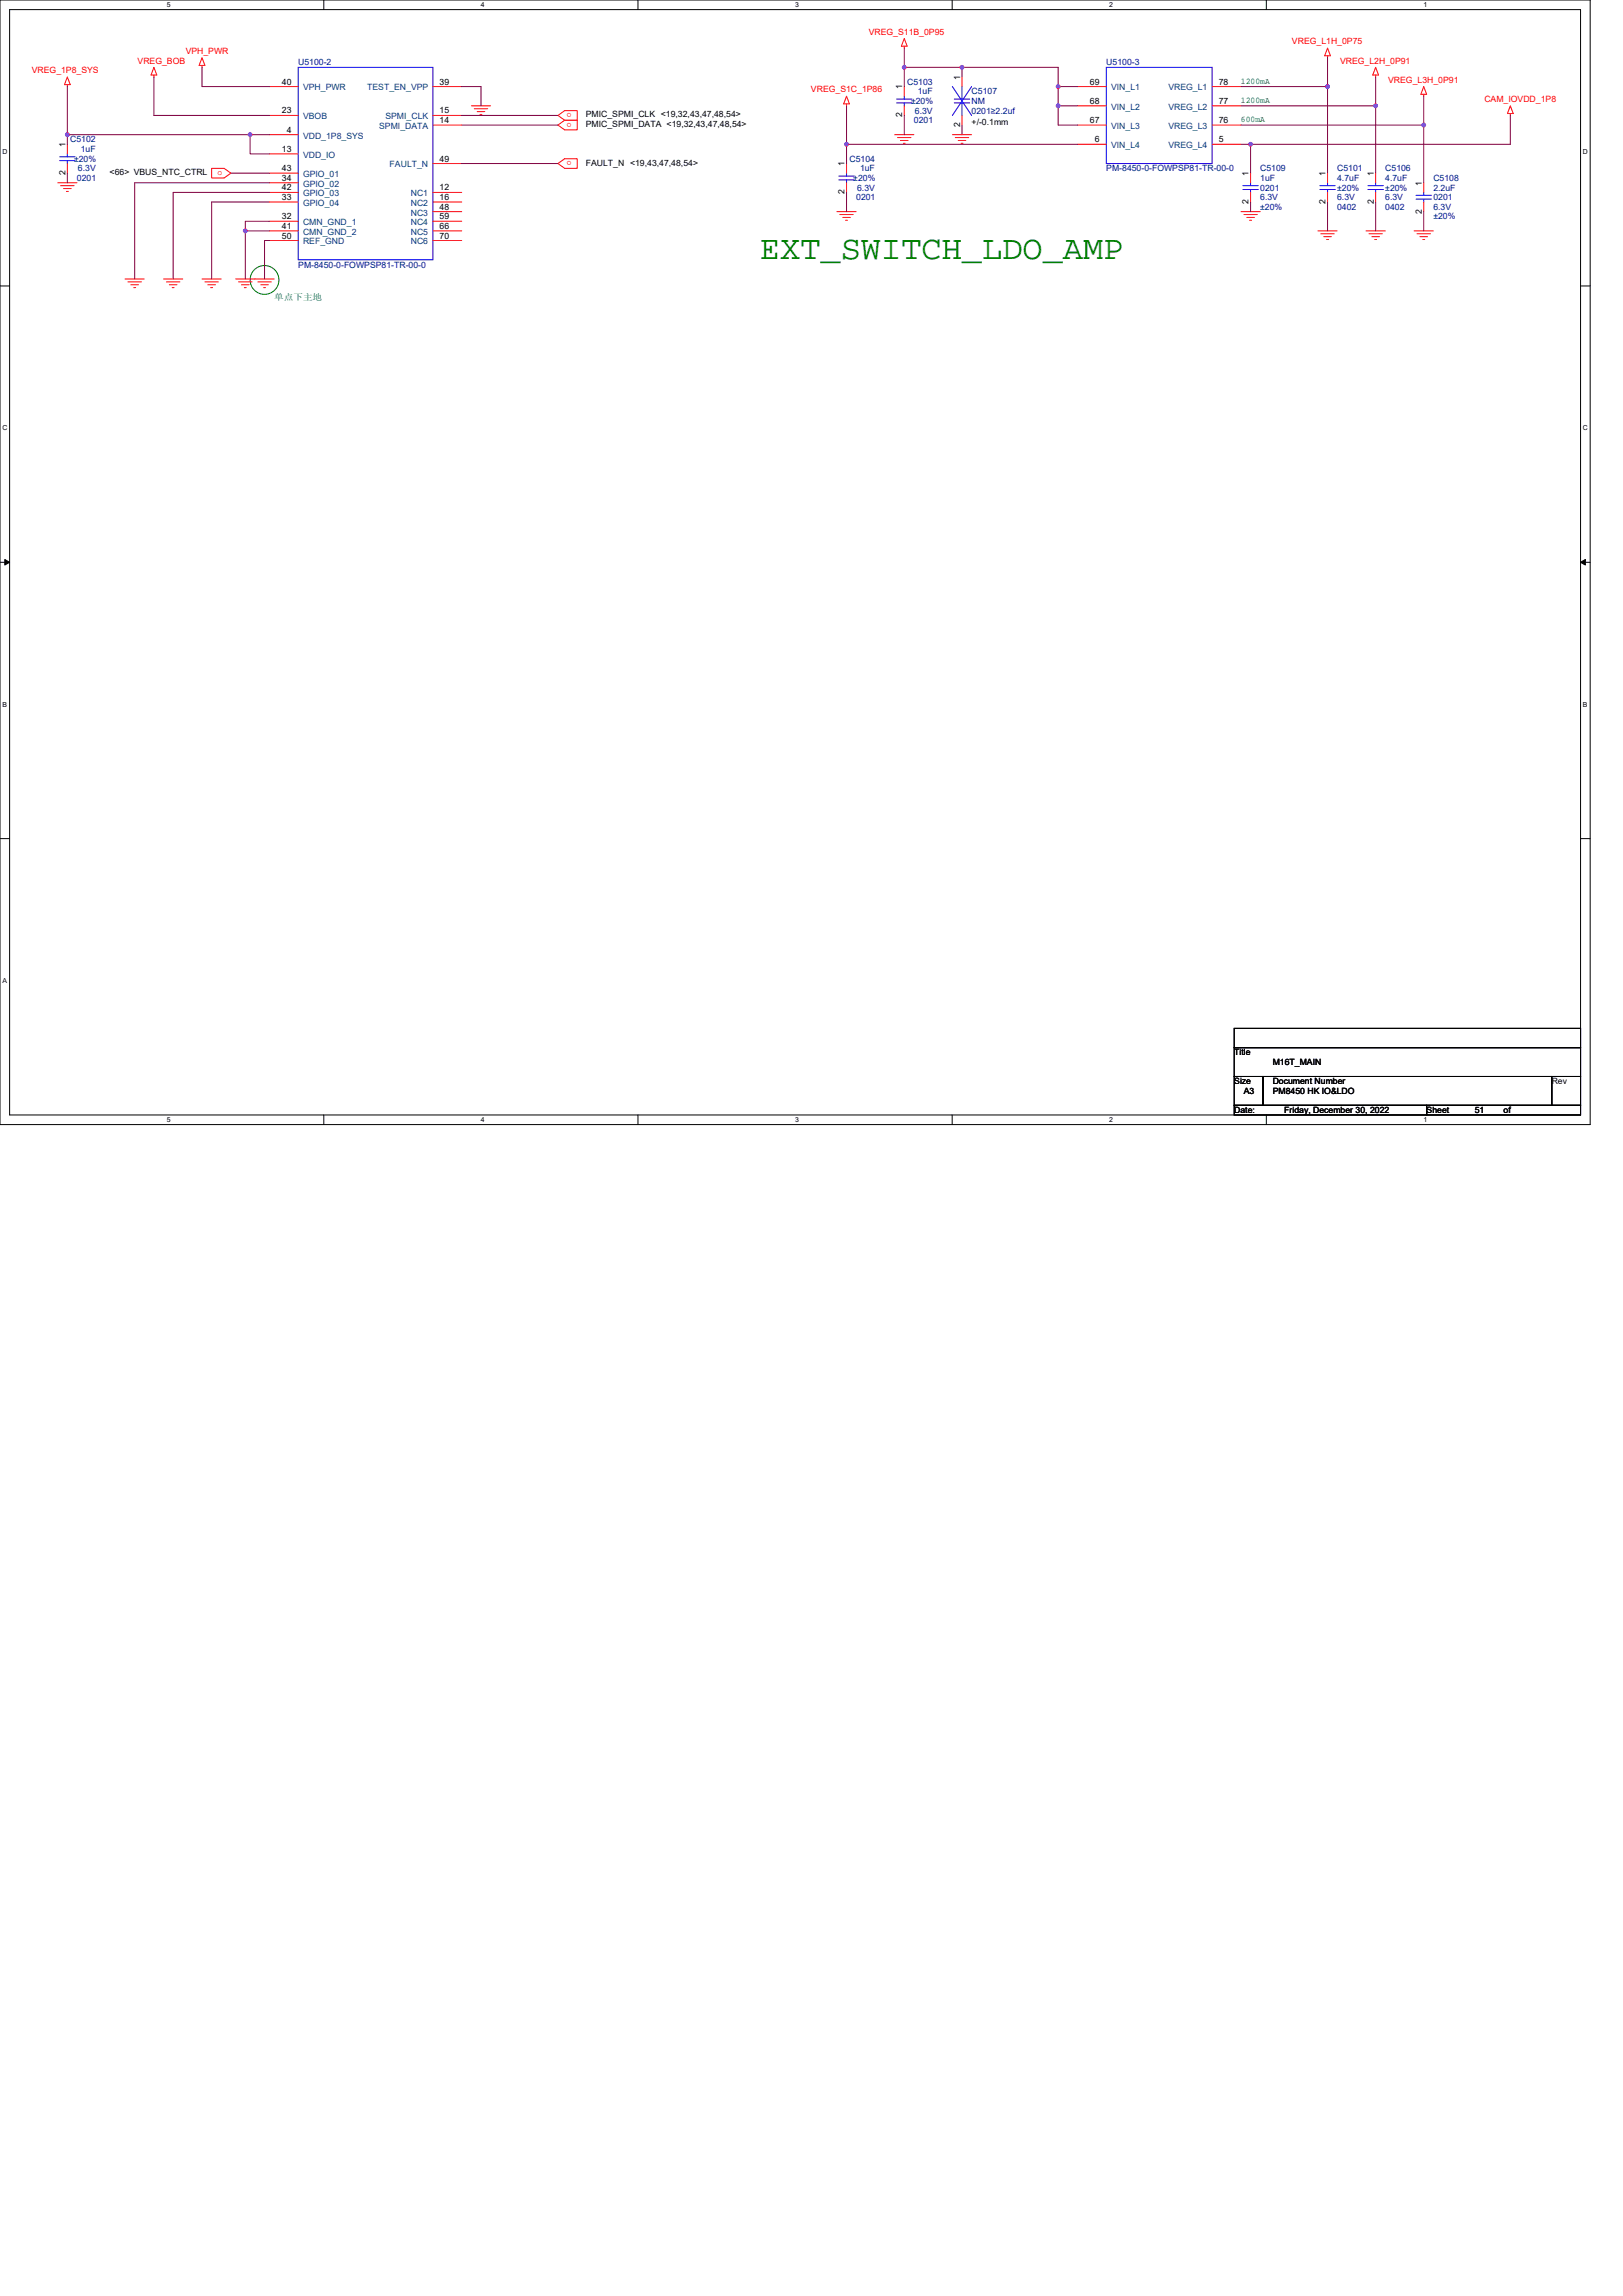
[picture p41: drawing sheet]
<svg xmlns="http://www.w3.org/2000/svg" width="210mm" height="297mm" viewBox="0 0 210 297" stroke-linecap="round" stroke-linejoin="round" font-family="sans-serif">
<defs><g id="words">
<text font-size="4.4" fill="#008000" x="98.3" y="33.5">EXT_SWITCH_LDO_AMP</text>
<g font-size="1.1" fill="#f00">
<text x="112.4" y="4.5">VREG_S11B_0P95</text>
<text x="167.2" y="5.7">VREG_L1H_0P75</text>
<text x="4.1" y="9.5">VREG_1P8_SYS</text>
<text x="17.8" y="8.2">VREG_BOB</text>
<text x="24" y="7">VPH_PWR</text>
<text x="104.9" y="12">VREG_S1C_1P86</text>
<text x="173.4" y="8.2">VREG_L2H_0P91</text>
<text x="179.6" y="10.7">VREG_L3H_0P91</text>
<text x="73.9" y="14.6" transform="rotate(-180 73.9 14.6)">o</text>
<text x="73.9" y="15.9" transform="rotate(-180 73.9 15.9)">o</text>
<text x="192" y="13.2">CAM_IOVDD_1P8</text>
<text x="28.1" y="22.7">o</text>
<text x="73.9" y="20.8" transform="rotate(-180 73.9 20.8)">o</text>
</g>
<g font-size="1.1">
<text x="36.5" y="10.9">40</text>
<text x="56.9" y="10.9">39</text>
<text x="116.7" y="11.6" transform="rotate(-90 116.7 11.6)">1</text>
<text x="124.2" y="10.3" transform="rotate(-90 124.2 10.3)">1</text>
<text x="141" y="10.9">69</text>
<text x="157.7" y="10.9">78</text>
<text x="36.5" y="14.7">23</text>
<text x="37.1" y="17.2">4</text>
<text x="56.9" y="14.7">15</text>
<text x="56.9" y="15.9">14</text>
<text x="75.8" y="15.2">PMIC_SPMI_CLK &lt;19,32,43,47,48,54&gt;</text>
<text x="75.8" y="16.4">PMIC_SPMI_DATA &lt;19,32,43,47,48,54&gt;</text>
<text x="116.7" y="15.2" transform="rotate(-90 116.7 15.2)">2</text>
<text x="124.2" y="16.4" transform="rotate(-90 124.2 16.4)">2</text>
<text x="125.7" y="16.2">+/-0.1mm</text>
<text x="141" y="13.4">68</text>
<text x="141" y="15.9">67</text>
<text x="157.7" y="13.4">77</text>
<text x="157.7" y="15.9">76</text>
<text x="8.5" y="22.6" transform="rotate(-90 8.5 22.6)">2</text>
<text x="8.5" y="19" transform="rotate(-90 8.5 19)">1</text>
<text x="14.2" y="22.7">&lt;66&gt; VBUS_NTC_CTRL</text>
<text x="36.5" y="19.7">13</text>
<text x="36.5" y="22.1">43</text>
<text x="36.5" y="23.4">34</text>
<text x="56.9" y="20.9">49</text>
<text x="75.8" y="21.4">FAULT_N &lt;19,43,47,48,54&gt;</text>
<text x="109.3" y="21.5" transform="rotate(-90 109.3 21.5)">1</text>
<text x="141.6" y="18.4">6</text>
<text x="157.7" y="18.4">5</text>
<text x="161.5" y="22.8" transform="rotate(-90 161.5 22.8)">1</text>
<text x="171.5" y="22.8" transform="rotate(-90 171.5 22.8)">1</text>
<text x="177.7" y="22.8" transform="rotate(-90 177.7 22.8)">1</text>
<text x="36.5" y="24.6">42</text>
<text x="36.5" y="25.9">33</text>
<text x="36.5" y="28.4">32</text>
<text x="36.5" y="29.6">41</text>
<text x="56.9" y="24.6">12</text>
<text x="56.9" y="25.9">16</text>
<text x="56.9" y="27.1">48</text>
<text x="56.9" y="28.4">59</text>
<text x="56.9" y="29.6">66</text>
<text x="109.3" y="25.1" transform="rotate(-90 109.3 25.1)">2</text>
<text x="161.5" y="26.4" transform="rotate(-90 161.5 26.4)">2</text>
<text x="171.5" y="26.4" transform="rotate(-90 171.5 26.4)">2</text>
<text x="177.7" y="26.4" transform="rotate(-90 177.7 26.4)">2</text>
<text x="183.9" y="27.6" transform="rotate(-90 183.9 27.6)">2</text>
<text x="183.9" y="24" transform="rotate(-90 183.9 24)">1</text>
<text x="36.5" y="30.9">50</text>
<text x="56.9" y="30.9">70</text>
<text x="159.7" y="136.5">Title</text>
<text x="164.7" y="137.8">M16T_MAIN</text>
<text x="159.7" y="140.3">Size</text>
<text x="160.9" y="141.5">A3</text>
<text x="164.7" y="140.3">Document Number</text>
<text x="164.7" y="141.5">PM8450 HK IO&amp;LDO</text>
<text x="200.8" y="140.3">Rev</text>
<text x="159.7" y="144">Date:</text>
<text x="166.2" y="144">Friday, December 30, 2022</text>
<text x="184.6" y="144">Sheet</text>
<text x="190.8" y="144">51</text>
<text x="194.5" y="144">of</text>
</g>
<g font-size="1.1" fill="#000080">
<text x="38.6" y="8.5">U5100-2</text>
<text x="117.4" y="11">C5103</text>
<text x="143.1" y="8.5">U5100-3</text>
<text x="117.9" y="13.4">±20%</text>
<text x="118.2" y="15.9">0201</text>
<text x="118.4" y="14.7">6.3V</text>
<text x="118.7" y="12.2">1uF</text>
<text x="125.7" y="12.2">C5107</text>
<text x="125.7" y="13.4">NM</text>
<text x="125.7" y="14.7">0201≥2.2uf</text>
<text x="9.1" y="18.4">C5102</text>
<text x="9.6" y="20.9">±20%</text>
<text x="10" y="23.4">0201</text>
<text x="10.1" y="22.2">6.3V</text>
<text x="10.5" y="19.7">1uF</text>
<text x="109.9" y="20.9">C5104</text>
<text x="110.4" y="23.4">±20%</text>
<text x="111.3" y="22.2">1uF</text>
<text x="143.1" y="22.2">PM-8450-0-FOWPSP81-TR-00-0</text>
<text x="163" y="22.2">C5109</text>
<text x="163" y="23.4">1uF</text>
<text x="173" y="22.2">C5101</text>
<text x="173" y="23.4">4.7uF</text>
<text x="179.2" y="22.2">C5106</text>
<text x="179.2" y="23.4">4.7uF</text>
<text x="185.4" y="23.4">C5108</text>
<text x="110.8" y="25.9">0201</text>
<text x="110.9" y="24.7">6.3V</text>
<text x="163" y="24.7">0201</text>
<text x="163" y="25.9">6.3V</text>
<text x="163" y="27.1">±20%</text>
<text x="173" y="27.1">0402</text>
<text x="173" y="25.9">6.3V</text>
<text x="173" y="24.7">±20%</text>
<text x="179.2" y="27.1">0402</text>
<text x="179.2" y="25.9">6.3V</text>
<text x="179.2" y="24.7">±20%</text>
<text x="185.4" y="24.7">2.2uF</text>
<text x="185.4" y="25.9">0201</text>
<text x="185.4" y="27.1">6.3V</text>
<text x="185.4" y="28.4">±20%</text>
<text x="38.6" y="34.6">PM-8450-0-FOWPSP81-TR-00-0</text>
</g>
<g font-size="1.1" fill="#004080">
<text x="39.2" y="11.7">VPH_PWR</text>
<text x="47.5" y="11.7">TEST_EN_VPP</text>
<text x="143.8" y="11.7">VIN_L1</text>
<text x="151.2" y="11.7">VREG_L1</text>
<text x="39.2" y="15.4">VBOB</text>
<text x="39.2" y="17.9">VDD_1P8_SYS</text>
<text x="49.1" y="16.7">SPMI_DATA</text>
<text x="49.9" y="15.4">SPMI_CLK</text>
<text x="143.8" y="14.2">VIN_L2</text>
<text x="143.8" y="16.7">VIN_L3</text>
<text x="151.2" y="14.2">VREG_L2</text>
<text x="151.2" y="16.7">VREG_L3</text>
<text x="39.2" y="20.4">VDD_IO</text>
<text x="39.2" y="22.9">GPIO_01</text>
<text x="50.4" y="21.7">FAULT_N</text>
<text x="143.8" y="19.2">VIN_L4</text>
<text x="151.2" y="19.2">VREG_L4</text>
<text x="39.2" y="24.1">GPIO_02</text>
<text x="39.2" y="25.4">GPIO_03</text>
<text x="39.2" y="26.6">GPIO_04</text>
<text x="39.2" y="29.1">CMN_GND_1</text>
<text x="53.1" y="25.4">NC1</text>
<text x="53.1" y="26.6">NC2</text>
<text x="53.1" y="27.9">NC3</text>
<text x="53.1" y="29.1">NC4</text>
<text x="39.2" y="30.4">CMN_GND_2</text>
<text x="39.2" y="31.6">REF_GND</text>
<text x="53.1" y="30.4">NC5</text>
<text x="53.1" y="31.6">NC6</text>
</g>
<g font-size="1.1" fill="#008000">
<text x="160.6" y="10.8">1200mA</text>
<text x="160.6" y="13.3">1200mA</text>
<text x="160.6" y="15.8">600mA</text>
<text x="35.5" y="38.8">单点下主地</text>
</g>
<g font-size=".9">
<text x="21.6" y=".9">5</text>
<text x="62.2" y=".9">4</text>
<text x="102.9" y=".9">3</text>
<text x="143.5" y=".9">2</text>
<text x="184.2" y=".9">1</text>
<text x=".3" y="19.9">D</text>
<text x="204.8" y="19.9">D</text>
<text x=".3" y="55.7">C</text>
<text x="204.8" y="55.7">C</text>
<text x=".3" y="91.4">B</text>
<text x="204.8" y="91.4">B</text>
<text x=".3" y="127.2">A</text>
<text x="21.6" y="145.2">5</text>
<text x="62.2" y="145.2">4</text>
<text x="102.9" y="145.2">3</text>
<text x="143.5" y="145.2">2</text>
<text x="184.2" y="145.2">1</text>
</g>
</g></defs>
<path d="M0 0h205.7v145.5h-205.7zM1.2 1.2h203.3v143h-203.3z" fill="none" stroke="#000" stroke-width=".13"/>
<g fill="#fff">
<path d="M21.6 .1h.5v1h-.5z"/>
<path d="M21.6 144.4h.5v1h-.5z"/>
</g>
<path d="M41.9 0v1.2M41.9 144.2v1.3" fill="none" stroke="#000" stroke-width=".13"/>
<g fill="#fff">
<path d="M62.2 .1h.5v1h-.5z"/>
<path d="M62.2 144.4h.5v1h-.5z"/>
</g>
<path d="M82.5 0v1.2M82.5 144.2v1.3" fill="none" stroke="#000" stroke-width=".13"/>
<g fill="#fff">
<path d="M102.9 .1h.5v1h-.5z"/>
<path d="M102.9 144.4h.5v1h-.5z"/>
</g>
<path d="M123.2 0v1.2M123.2 144.2v1.3" fill="none" stroke="#000" stroke-width=".13"/>
<g fill="#fff">
<path d="M143.5 .1h.5v1h-.5z"/>
<path d="M143.5 144.4h.5v1h-.5z"/>
</g>
<path d="M163.8 0v1.2M163.8 144.2v1.3" fill="none" stroke="#000" stroke-width=".13"/>
<g fill="#fff">
<path d="M184.2 .1h.5v1h-.5z"/>
<path d="M184.2 144.4h.5v1h-.5z"/>
<path d="M.3 19.1h.7v1h-.7z"/>
<path d="M204.8 19.1h.6v1h-.6z"/>
<path d="M.3 54.9h.7v1h-.7z"/>
<path d="M204.8 54.9h.6v1h-.6z"/>
</g>
<path d="M0 37h1.2M204.5 37h1.2" fill="none" stroke="#000" stroke-width=".13"/>
<g fill="#fff">
<path d="M.3 90.6h.6v1h-.6z"/>
<path d="M204.8 90.6h.6v1h-.6z"/>
</g>
<path d="M0 72.7h1.2M204.5 72.7h1.2" fill="none" stroke="#000" stroke-width=".13"/>
<path d="M.6 72.4l.6 .3-.6 .4zM204.5 72.7l.6-.3v.7z" fill="#000" stroke="#000" stroke-width=".13"/>
<path d="M.3 126.4h.6v1h-.6z" fill="#fff"/>
<path d="M0 108.5h1.2M204.5 108.5h1.2M159.7 133h44.8v2.5h-44.8zM159.7 135.5h44.8v3.8h-44.8zM159.7 139.3h3.7v3.7h-3.7zM163.4 139.3h37.4v3.7h-37.4zM200.8 139.3h3.7v3.7h-3.7zM159.7 143h24.9v1.2h-24.9zM184.6 143h19.9v1.2h-19.9z" fill="none" stroke="#000" stroke-width=".13"/>
<circle cx="34.2" cy="36.2" r="1.86" fill="none" stroke="#008000" stroke-width=".13"/>
<g fill="none" stroke="#f00" stroke-width=".13">
<path d="M8.7 11v.2M8.7 18.7v1.2M8.7 10l.4 1h-.8zM19.9 8.7l.4 1h-.8zM19.9 9.7v.3M26.1 8.5v.2M26.1 7.5l.4 1h-.7zM34.8 11.2h3.8M34.8 14.9h3.8M34.8 17.4h3.8M34.8 19.9h3.8M56 11.2h3.7"/>
<path d="M56 14.9h3.7M56 16.2h3.7M61 13.7h2.5M61.4 14.1h1.7M61.7 14.4h1M62.1 14.8h.3M72.2 14.9l.9-.6h1.6v1.3h-1.6zM72.2 16.2l.9-.6h1.6v1.2h-1.6zM109.5 13.4v.3M109.5 12.4l.4 1h-.7zM115.7 17.4h2.5M116.1 17.8h1.8"/>
<path d="M116.5 18.2h1M116.9 18.5h.2M117 6v.2M117 11.2v1.2M117 13.7v1.2M117 5l.4 1h-.8zM123.2 17.4h2.5M123.6 17.8h1.7M124 18.2h1M124.3 18.5h.3M124.5 10v1.2M124.5 14.9v1.3"/>
<path d="M139.4 11.2h3.7M139.4 13.7h3.7M139.4 16.2h3.7M139.4 18.7h3.7M156.8 11.2h3.8M156.8 13.7h3.8M156.8 16.2h3.8M156.8 18.7h3.8M171.8 6.2l.3 1h-.7zM171.8 7.2v.3M178 9.7v.3M178 8.7l.4 1h-.8z"/>
<path d="M184.2 12.2v.2M184.2 11.2l.4 1h-.8zM195.4 14.7v.2M195.4 13.7l.4 1h-.8zM7.5 23.6h2.5M7.8 24h1.8M8.2 24.4h1M8.6 24.8h.2M8.7 21.2v1.2M16.2 36.1h2.5M16.6 36.5h1.7M16.9 36.8h1"/>
<path d="M17.3 37.2h.3M21.2 36.1h2.4M21.5 36.5h1.8M21.9 36.8h1M22.3 37.2h.2M26.1 36.1h2.5M26.5 36.5h1.8M26.9 36.8h1M27.3 37.2h.2M27.4 21.8h1.6l.9 .6-.9 .6h-1.6zM30.5 36.1h5M30.9 36.5h1.7"/>
<path d="M31.2 36.8h1M31.6 37.2h.3M33.4 36.5h1.7M33.7 36.8h1M34.1 37.2h.3M34.8 22.4h3.8M34.8 23.6h3.8M34.8 24.9h3.8M34.8 26.1h3.8M34.8 28.6h3.8M34.8 29.9h3.8M34.8 31.1h3.8"/>
<path d="M56 21.2h3.7M56 24.9h3.7M56 26.1h3.7M56 27.4h3.7M56 28.6h3.7M56 29.9h3.7M56 31.1h3.7M72.2 21.2l.9-.7h1.6v1.3h-1.6zM108.3 27.4h2.5M108.7 27.8h1.7M109 28.1h1M109.4 28.5h.3"/>
<path d="M109.5 21.2v1.2M109.5 23.6v1.3M160.6 27.4h2.4M160.9 27.8h1.8M161.3 28.1h1M161.7 28.5h.2M161.8 22.4v1.2M161.8 24.9v1.2M170.5 29.9h2.5M170.9 30.2h1.7M171.3 30.6h1M171.6 31h.3"/>
<path d="M171.8 22.4v1.2M171.8 24.9v1.2M176.7 29.9h2.5M177.1 30.2h1.7M177.5 30.6h1M177.9 31h.2M178 22.4v1.2M178 24.9v1.2M183 29.9h2.4M183.3 30.2h1.8M183.7 30.6h1M184.1 31h.2"/>
<path d="M184.2 23.6v1.3M184.2 26.1v1.3"/>
</g>
<g fill="none" stroke="#00f" stroke-width=".13">
<path d="M8.7 19.9v.4M38.6 8.7h17.4v24.9h-17.4zM116 12.8h2M116 13.3h2M117 12.4v.4M117 13.3v.4M123.2 11.2l2.5 3.7M123.5 12.8h2M123.5 13.3h2M124.5 11.2v1.6M124.5 13.3v1.6M125.7 11.2l-2.5 3.7"/>
<path d="M143.1 8.7h13.7v12.5h-13.7zM7.7 20.3h2M7.7 20.8h2M8.7 20.8v.4M108.5 22.8h2M108.5 23.3h2M109.5 22.4v.4M109.5 23.3v.3M160.8 24h2M160.8 24.5h2M161.8 23.6v.4M161.8 24.5v.4"/>
<path d="M170.8 24h2M170.8 24.5h2M171.8 23.6v.4M171.8 24.5v.4M177 24h2M177 24.5h2M178 23.6v.4M178 24.5v.4M183.2 25.3h2M183.2 25.8h2M184.2 24.9v.4M184.2 25.8v.3"/>
</g>
<g fill="none" stroke="#800040" stroke-width=".13">
<path d="M8.7 11.2v7.5M19.9 10v4.9h14.9M26.1 8.7v2.5h8.7M34.8 17.4h-2.4v2.5h2.4M59.7 11.2h2.5v2.5M59.7 14.9h12.5M59.7 16.2h12.5M109.5 13.7v5h29.9M117 6.2v2.5M117 8.7h7.5M117 8.7v2.5M117 14.9v2.5"/>
<path d="M124.5 8.7h12.4v2.5M124.5 8.7v1.3M124.5 16.2v1.2M136.9 13.7h2.5M136.9 11.2h2.5M136.9 13.7v2.5h2.5M136.9 11.2v2.5M160.6 16.2h23.6M160.6 13.7h17.4M171.8 7.5v3.7h-11.2M178 10v3.7M178 13.7v8.7"/>
<path d="M184.2 12.4v3.8M184.2 16.2v7.4M8.7 22.4v1.2M29.9 22.4h4.9M31.7 28.6v7.5M34.8 23.6h-17.4v12.5M34.8 24.9h-12.4v11.2M34.8 26.1h-7.4v10M59.7 21.2h12.5M171.8 26.1v3.8M178 26.1v3.8M184.2 27.4v2.5"/>
</g>
<g fill="#f0f" stroke="#f0f" stroke-width=".13">
<circle cx="117" cy="8.7" r=".24"/>
<circle cx="136.9" cy="11.2" r=".24"/>
<circle cx="124.5" cy="8.7" r=".24"/>
<circle cx="109.5" cy="18.7" r=".24"/>
<circle cx="178" cy="13.7" r=".24"/>
<circle cx="184.2" cy="16.2" r=".24"/>
<circle cx="136.9" cy="13.7" r=".24"/>
</g>
<circle cx="31.7" cy="29.9" r=".24" fill="#f0f"/>
<circle cx="31.7" cy="29.9" r=".24" fill="none" stroke="#f0f" stroke-width=".13"/>
<path d="M8.7 17.4h23.7M31.7 28.6h3.1M31.7 29.9h3.1M34.8 31.1h-.6v5" fill="none" stroke="#800040" stroke-width=".13"/>
<circle cx="32.4" cy="17.4" r=".24" fill="#f0f"/>
<circle cx="32.4" cy="17.4" r=".24" fill="none" stroke="#f0f" stroke-width=".13"/>
<circle cx="8.7" cy="17.4" r=".24" fill="#f0f"/>
<circle cx="8.7" cy="17.4" r=".24" fill="none" stroke="#f0f" stroke-width=".13"/>
<path d="M109.5 18.7v2.5M160.6 18.7h1.2M171.8 11.2v11.2M195.4 14.9v3.8h-33.6v3.7M109.5 24.9v2.5M161.8 26.1v1.3" fill="none" stroke="#800040" stroke-width=".13"/>
<g fill="#f0f" stroke="#f0f" stroke-width=".13">
<circle cx="161.8" cy="18.7" r=".24"/>
<circle cx="171.8" cy="11.2" r=".24"/>
<circle cx="117" cy="8.7" r=".24"/>
<circle cx="136.9" cy="11.2" r=".24"/>
<circle cx="124.5" cy="8.7" r=".24"/>
<circle cx="109.5" cy="18.7" r=".24"/>
<circle cx="178" cy="13.7" r=".24"/>
<circle cx="184.2" cy="16.2" r=".24"/>
<circle cx="136.9" cy="13.7" r=".24"/>
</g>
<circle cx="31.7" cy="29.9" r=".24" fill="#f0f"/>
<circle cx="31.7" cy="29.9" r=".24" fill="none" stroke="#f0f" stroke-width=".13"/>
<circle cx="32.4" cy="17.4" r=".24" fill="#f0f"/>
<circle cx="32.4" cy="17.4" r=".24" fill="none" stroke="#f0f" stroke-width=".13"/>
<circle cx="8.7" cy="17.4" r=".24" fill="#f0f"/>
<circle cx="8.7" cy="17.4" r=".24" fill="none" stroke="#f0f" stroke-width=".13"/>
<g fill="#f0f" stroke="#f0f" stroke-width=".13">
<circle cx="161.8" cy="18.7" r=".24"/>
<circle cx="171.8" cy="11.2" r=".24"/>
</g>
<use href="#words"/>
</svg>
